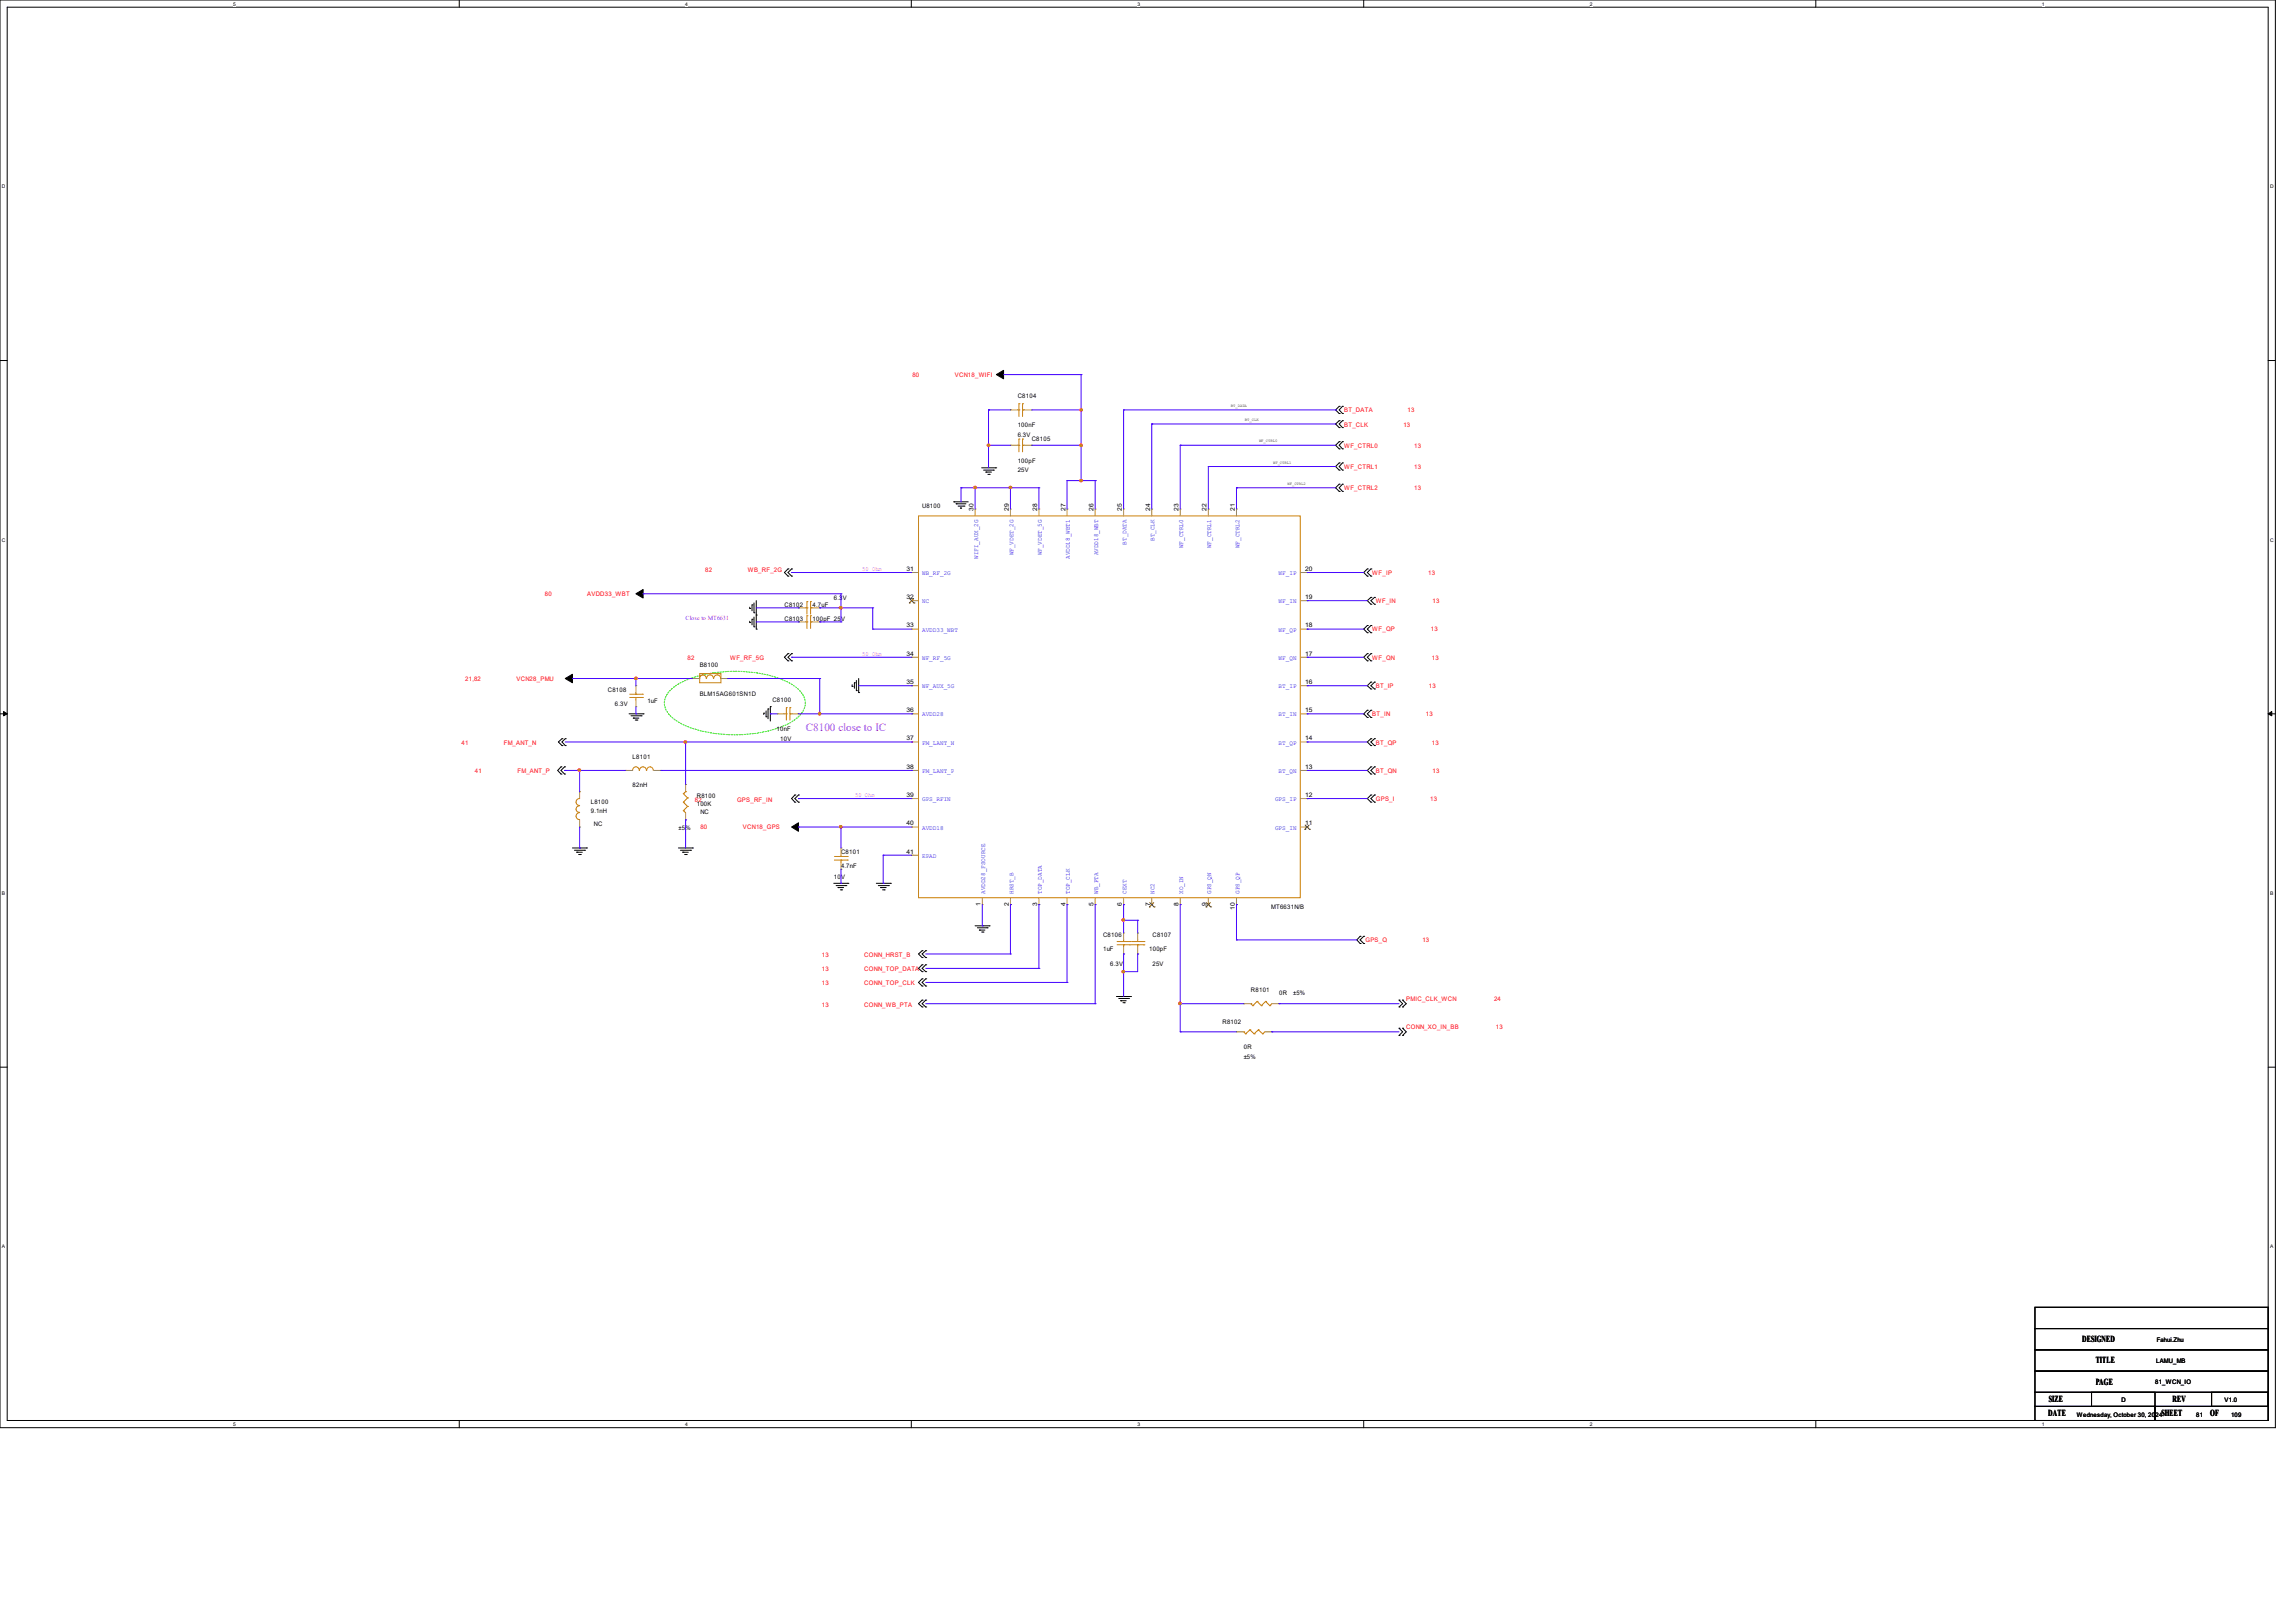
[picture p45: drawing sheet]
<svg xmlns="http://www.w3.org/2000/svg" width="297mm" height="210mm" viewBox="0 0 297 210" stroke-linecap="round" stroke-linejoin="round" font-family="sans-serif">
<defs><g id="words">
<text font-size="1.4" fill="#f0f" x="104.3" y="94.6">C8100 close to IC</text>
<g font-size="1.2">
<text x="269.5" y="173.7">DESIGNED</text>
<text x="271.2" y="176.4">TITLE</text>
<text x="271.2" y="179.2">PAGE</text>
<text x="265.1" y="183.3">DATE</text>
<text x="265.2" y="181.4">SIZE</text>
<text x="279.7" y="183.3">SHEET</text>
<text x="281.2" y="181.4">REV</text>
<text x="286" y="183.3">OF</text>
</g>
<g font-size=".8" fill="#f00">
<text x="118.1" y="48.8">80</text>
<text x="123.6" y="48.8">VCN18_WIFI</text>
<text x="174" y="53.3">BT_DATA</text>
<text x="182.2" y="53.3">13</text>
<text x="174" y="55.2">BT_CLK</text>
<text x="174" y="57.9">WF_CTRL0</text>
<text x="181.6" y="55.2">13</text>
<text x="183" y="57.9">13</text>
<text x="174" y="60.7">WF_CTRL1</text>
<text x="174" y="63.4">WF_CTRL2</text>
<text x="183" y="60.7">13</text>
<text x="183" y="63.4">13</text>
<text x="70.5" y="77.1">80</text>
<text x="76" y="77.1">AVDD33_WBT</text>
<text x="91.3" y="74">82</text>
<text x="96.8" y="74">WB_RF_2G</text>
<text x="177.6" y="74.4">WF_IP</text>
<text x="184.8" y="74.4">13</text>
<text x="177.6" y="81.7">WF_QP</text>
<text x="178.1" y="78.1">WF_IN</text>
<text x="185.2" y="81.7">13</text>
<text x="185.4" y="78.1">13</text>
<text x="60.2" y="88.1">21,82</text>
<text x="66.8" y="88.1">VCN28_PMU</text>
<text x="89" y="85.5">82</text>
<text x="94.5" y="85.5">WF_RF_5G</text>
<text x="177.6" y="85.3">WF_QN</text>
<text x="178.1" y="89">BT_IP</text>
<text x="184.9" y="89">13</text>
<text x="185.3" y="85.3">13</text>
<text x="177.6" y="92.7">BT_IN</text>
<text x="184.5" y="92.7">13</text>
<text x="59.7" y="96.4">41</text>
<text x="61.5" y="100.1">41</text>
<text x="65.2" y="96.4">FM_ANT_N</text>
<text x="67" y="100.1">FM_ANT_P</text>
<text x="178.1" y="96.3">BT_QP</text>
<text x="178.1" y="100">BT_QN</text>
<text x="185.3" y="96.3">13</text>
<text x="185.4" y="100">13</text>
<text x="89.9" y="103.8">82</text>
<text x="90.6" y="107.3">80</text>
<text x="95.4" y="103.8">GPS_RF_IN</text>
<text x="96.1" y="107.3">VCN18_GPS</text>
<text x="178.1" y="103.6">GPS_I</text>
<text x="185.1" y="103.6">13</text>
<text x="106.3" y="123.9">13</text>
<text x="106.3" y="125.7">13</text>
<text x="111.9" y="123.9">CONN_HRST_B</text>
<text x="111.9" y="125.7">CONN_TOP_DATA</text>
<text x="176.7" y="121.9">GPS_Q</text>
<text x="184.1" y="121.9">13</text>
<text x="106.3" y="127.5">13</text>
<text x="106.3" y="130.3">13</text>
<text x="111.9" y="127.5">CONN_TOP_CLK</text>
<text x="111.9" y="130.3">CONN_WB_PTA</text>
<text x="182" y="129.5">PMIC_CLK_WCN</text>
<text x="193.3" y="129.5">24</text>
<text x="182" y="133.2">CONN_XO_IN_BB</text>
<text x="193.6" y="133.2">13</text>
</g>
<g font-size=".8">
<text x="131.7" y="51.5">C8104</text>
<text x="131.7" y="55.3">100nF</text>
<text x="131.7" y="56.6">6.3V</text>
<text x="131.7" y="59.9">100pF</text>
<text x="133.5" y="57">C8105</text>
<text x="119.3" y="65.7">U8100</text>
<text x="131.7" y="61.1">25V</text>
<text x="126" y="66.1" transform="rotate(-90 126 66.1)">30</text>
<text x="130.6" y="66.1" transform="rotate(-90 130.6 66.1)">29</text>
<text x="134.2" y="66.1" transform="rotate(-90 134.2 66.1)">28</text>
<text x="137.9" y="66.1" transform="rotate(-90 137.9 66.1)">27</text>
<text x="141.5" y="66.1" transform="rotate(-90 141.5 66.1)">26</text>
<text x="145.2" y="66.1" transform="rotate(-90 145.2 66.1)">25</text>
<text x="148.8" y="66.1" transform="rotate(-90 148.8 66.1)">24</text>
<text x="152.5" y="66.1" transform="rotate(-90 152.5 66.1)">23</text>
<text x="156.2" y="66.1" transform="rotate(-90 156.2 66.1)">22</text>
<text x="159.8" y="66.1" transform="rotate(-90 159.8 66.1)">21</text>
<text x="107.9" y="77.6">6.3V</text>
<text x="117.3" y="77.5">32</text>
<text x="117.3" y="73.9">31</text>
<text x="168.9" y="77.5">19</text>
<text x="168.9" y="73.9">20</text>
<text x="101.5" y="78.5">C8102</text>
<text x="101.5" y="80.3">C8103</text>
<text x="105.2" y="78.5">4.7uF</text>
<text x="105.2" y="80.3">100pF 25V</text>
<text x="117.3" y="81.2">33</text>
<text x="168.9" y="81.2">18</text>
<text x="78.7" y="89.5">C8108</text>
<text x="90.6" y="86.3">B8100</text>
<text x="117.3" y="88.5">35</text>
<text x="117.3" y="84.8">34</text>
<text x="168.9" y="88.5">16</text>
<text x="168.9" y="84.8">17</text>
<text x="79.6" y="91.3">6.3V</text>
<text x="83.8" y="91">1uF</text>
<text x="90.6" y="90">BLM15AG601SN1D</text>
<text x="100" y="90.8">C8100</text>
<text x="100.5" y="94.6">10nF</text>
<text x="101" y="95.9">10V</text>
<text x="117.3" y="92.2">36</text>
<text x="117.3" y="95.8">37</text>
<text x="168.9" y="92.2">15</text>
<text x="168.9" y="95.8">14</text>
<text x="81.9" y="98.2">L8101</text>
<text x="81.9" y="101.9">82nH</text>
<text x="117.3" y="99.5">38</text>
<text x="168.9" y="99.5">13</text>
<text x="76.5" y="104.1">L8100</text>
<text x="76.5" y="105.2">9.1nH</text>
<text x="76.8" y="106.8">NC</text>
<text x="87.8" y="107.4">±5%</text>
<text x="90.2" y="103.2">R8100</text>
<text x="90.2" y="104.3">100K</text>
<text x="90.6" y="105.3">NC</text>
<text x="117.3" y="106.8">40</text>
<text x="117.3" y="103.1">39</text>
<text x="168.9" y="106.8">11</text>
<text x="168.9" y="103.1">12</text>
<text x="107.9" y="113.8">10V</text>
<text x="108.8" y="110.5">C8101</text>
<text x="108.8" y="112.3">4.7nF</text>
<text x="117.3" y="110.4">41</text>
<text x="126.9" y="117.3" transform="rotate(-90 126.9 117.3)">1</text>
<text x="130.6" y="117.3" transform="rotate(-90 130.6 117.3)">2</text>
<text x="134.2" y="117.3" transform="rotate(-90 134.2 117.3)">3</text>
<text x="137.9" y="117.3" transform="rotate(-90 137.9 117.3)">4</text>
<text x="141.5" y="117.3" transform="rotate(-90 141.5 117.3)">5</text>
<text x="145.2" y="117.3" transform="rotate(-90 145.2 117.3)">6</text>
<text x="148.8" y="117.3" transform="rotate(-90 148.8 117.3)">7</text>
<text x="152.5" y="117.3" transform="rotate(-90 152.5 117.3)">8</text>
<text x="156.2" y="117.3" transform="rotate(-90 156.2 117.3)">9</text>
<text x="159.8" y="117.7" transform="rotate(-90 159.8 117.7)">10</text>
<text x="164.5" y="117.6">MT6631N/B</text>
<text x="142.8" y="121.3">C8106</text>
<text x="142.8" y="123.1">1uF</text>
<text x="143.7" y="125">6.3V</text>
<text x="148.7" y="123">100pF</text>
<text x="149.1" y="121.3">C8107</text>
<text x="149.1" y="125">25V</text>
<text x="161.9" y="128.4">R8101</text>
<text x="165.5" y="128.8">0R</text>
<text x="167.4" y="128.8">±5%</text>
<text x="158.2" y="132.5">R8102</text>
<text x="161" y="135.8">0R</text>
<text x="161" y="137">±5%</text>
<text x="279.1" y="173.7">Fahui.Zhu</text>
<text x="278.9" y="179.1">81_WCN_IO</text>
<text x="279" y="176.4">LAMU_MB</text>
<text x="268.8" y="183.3">Wednesday, October 30, 2024</text>
<text x="274.5" y="181.5">D</text>
<text x="284.2" y="183.3">81</text>
<text x="287.9" y="181.5">V1.0</text>
<text x="288.7" y="183.3">109</text>
</g>
<g font-size=".8" fill="#00c">
<text x="131.1" y="71.9" transform="rotate(-90 131.1 71.9)">WF_VDET_2G</text>
<text x="134.8" y="71.9" transform="rotate(-90 134.8 71.9)">WF_VDET_5G</text>
<text x="142.1" y="71.9" transform="rotate(-90 142.1 71.9)">AVDD18_WBT</text>
<text x="145.8" y="70.5" transform="rotate(-90 145.8 70.5)">BT_DATA</text>
<text x="149.4" y="70" transform="rotate(-90 149.4 70)">BT_CLK</text>
<text x="153.1" y="70.9" transform="rotate(-90 153.1 70.9)">WF_CTRL0</text>
<text x="156.8" y="70.9" transform="rotate(-90 156.8 70.9)">WF_CTRL1</text>
<text x="160.4" y="70.9" transform="rotate(-90 160.4 70.9)">WF_CTRL2</text>
<text x="119.3" y="74.4">WB_RF_2G</text>
<text x="126.6" y="72.3" transform="rotate(-90 126.6 72.3)">WIFI_AUX_2G</text>
<text x="138.5" y="72.3" transform="rotate(-90 138.5 72.3)">AVDD18_WBT1</text>
<text x="165.5" y="74.4">WF_IP</text>
<text x="119.3" y="81.7">AVDD33_WBT</text>
<text x="119.3" y="78.1">NC</text>
<text x="165.5" y="78.1">WF_IN</text>
<text x="165.5" y="81.7">WF_QP</text>
<text x="119.3" y="89.1">WF_AUX_5G</text>
<text x="119.3" y="85.4">WF_RF_5G</text>
<text x="165.5" y="89.1">BT_IP</text>
<text x="165.5" y="85.4">WF_QN</text>
<text x="119.3" y="92.7">AVDD28</text>
<text x="165.5" y="92.7">BT_IN</text>
<text x="119.3" y="96.3">FM_LANT_N</text>
<text x="119.3" y="100">FM_LANT_P</text>
<text x="165.5" y="100">BT_QN</text>
<text x="165.5" y="96.3">BT_QP</text>
<text x="119.3" y="107.4">AVDD18</text>
<text x="119.3" y="103.7">GPS_RFIN</text>
<text x="165" y="107.4">GPS_IN</text>
<text x="165" y="103.7">GPS_IP</text>
<text x="119.3" y="111">EPAD</text>
<text x="127.5" y="115.7" transform="rotate(-90 127.5 115.7)">AVDD28_FSOURCE</text>
<text x="131.1" y="115.7" transform="rotate(-90 131.1 115.7)">HRST_B</text>
<text x="134.8" y="115.7" transform="rotate(-90 134.8 115.7)">TOP_DATA</text>
<text x="138.5" y="115.7" transform="rotate(-90 138.5 115.7)">TOP_CLK</text>
<text x="142.1" y="115.7" transform="rotate(-90 142.1 115.7)">WB_PTA</text>
<text x="145.8" y="115.7" transform="rotate(-90 145.8 115.7)">CEXT</text>
<text x="149.4" y="115.7" transform="rotate(-90 149.4 115.7)">NC2</text>
<text x="153.1" y="115.7" transform="rotate(-90 153.1 115.7)">XO_IN</text>
<text x="156.8" y="115.7" transform="rotate(-90 156.8 115.7)">GPS_QN</text>
<text x="160.4" y="115.7" transform="rotate(-90 160.4 115.7)">GPS_QP</text>
</g>
<g font-size=".8" fill="#f0f">
<text x="111.6" y="73.8">50 Ohm</text>
<text x="88.7" y="80.3">Close to MT6631</text>
<text x="111.6" y="84.8">50 Ohm</text>
<text x="110.7" y="103.1">50 Ohm</text>
</g>
<g font-size=".6">
<text x="30.2" y=".7">5</text>
<text x="88.7" y=".7">4</text>
<text x="147.2" y=".7">3</text>
<text x="205.7" y=".7">2</text>
<text x="264.2" y=".7">1</text>
<text x=".3" y="24.4">D</text>
<text x="293.8" y="24.4">D</text>
<text x=".3" y="70.1">C</text>
<text x="293.8" y="70.1">C</text>
<text x=".3" y="115.8">B</text>
<text x="293.8" y="115.8">B</text>
<text x=".3" y="161.5">A</text>
<text x="293.8" y="161.5">A</text>
<text x="30.2" y="184.5">5</text>
<text x="88.7" y="184.5">4</text>
<text x="147.2" y="184.5">3</text>
<text x="205.7" y="184.5">2</text>
<text x="264.2" y="184.5">1</text>
</g>
<g font-size=".5">
<text x="159.3" y="52.7">BT_DATA</text>
<text x="161.1" y="54.5">BT_CLK</text>
<text x="162.9" y="57.2">WF_CTRL0</text>
<text x="164.8" y="60">WF_CTRL1</text>
<text x="166.6" y="62.7">WF_CTRL2</text>
</g>
</g></defs>
<path d="M0 0h294.5v184.7h-294.5zM.9 .9h292.6v182.9h-292.6z" fill="none" stroke="#000" stroke-width=".13"/>
<g fill="#fff">
<path d="M30.2 .1h.3v.7h-.3z"/>
<path d="M30.2 183.9h.3v.8h-.3z"/>
</g>
<path d="M59.4 0v.9M59.4 183.8v.9" fill="none" stroke="#000" stroke-width=".13"/>
<g fill="#fff">
<path d="M88.7 .1h.3v.7h-.3z"/>
<path d="M88.7 183.9h.3v.8h-.3z"/>
</g>
<path d="M117.9 0v.9M117.9 183.8v.9" fill="none" stroke="#000" stroke-width=".13"/>
<g fill="#fff">
<path d="M147.2 .1h.3v.7h-.3z"/>
<path d="M147.2 183.9h.3v.8h-.3z"/>
</g>
<path d="M176.5 0v.9M176.5 183.8v.9" fill="none" stroke="#000" stroke-width=".13"/>
<g fill="#fff">
<path d="M205.7 .1h.4v.7h-.4z"/>
<path d="M205.7 183.9h.4v.8h-.4z"/>
</g>
<path d="M235 0v.9M235 183.8v.9" fill="none" stroke="#000" stroke-width=".13"/>
<g fill="#fff">
<path d="M264.2 .1h.4v.7h-.4z"/>
<path d="M264.2 183.9h.4v.8h-.4z"/>
<path d="M.3 23.8h.4v.7h-.4z"/>
<path d="M293.8 23.8h.5v.7h-.5z"/>
<path d="M.3 69.5h.4v.7h-.4z"/>
<path d="M293.8 69.5h.5v.7h-.5z"/>
</g>
<path d="M0 46.7h.9M293.5 46.7h1" fill="none" stroke="#000" stroke-width=".13"/>
<g fill="#fff">
<path d="M.3 115.2h.4v.8h-.4z"/>
<path d="M293.8 115.2h.4v.8h-.4z"/>
</g>
<path d="M0 92.4h.9M293.5 92.4h1" fill="none" stroke="#000" stroke-width=".13"/>
<path d="M.5 92.1l.4 .3-.4 .2zM293.5 92.4l.5-.3v.5z" fill="#000" stroke="#000" stroke-width=".13"/>
<g fill="#fff">
<path d="M.3 161h.3v.7h-.3z"/>
<path d="M293.8 161h.4v.7h-.4z"/>
</g>
<g fill="none" stroke="#000" stroke-width=".13">
<path d="M173.3 52.6h.1M173.3 53.5h.1M173.3 54.4h.1M173.3 55.3h.1M173.3 57.1h.1M173.3 58.1h.1M173.3 59.9h.1M173.3 52.6l-.5 .4 .5 .5M173.3 54.4l-.5 .5 .5 .4M173.3 57.1l-.5 .5 .5 .5M173.3 59.9l-.5 .5 .5 .4M173.7 53.5h.1"/>
<path d="M173.7 52.6h.1M173.7 55.3h.1M173.7 54.4h.1M173.7 58.1h.1M173.7 57.1h.1M173.7 59.9h.1M173.7 52.6l-.4 .4 .4 .5M173.7 54.4l-.4 .5 .4 .4M173.7 57.1l-.4 .5 .4 .5M173.7 59.9l-.4 .5 .4 .4M97 78.7h.1M97 78.6v.1"/>
<path d="M97.3 78.3h.1M97.3 78.3v.7M97.6 79.3h.1M97.6 78v1.3M97.6 79.8v1.3M97.9 79.6h.1M97.9 77.7v3.7M102 73.6h.1M102 74.5h.1M102 73.6l-.5 .5 .5 .4M102.4 73.6h.1M102.4 74.5h.1"/>
<path d="M102.4 73.6l-.4 .5 .4 .4M123.4 64.9h.1M123.4 64.9h1.9M123.7 65.2h.1M123.7 65.2h1.3M124 65.5h.8M124.3 65.7h.1M124.3 65.7h.2M124.8 65.5h.1M127 60.5h1.9M127.3 60.8h1.3M127.6 61.1h.1"/>
<path d="M127.6 61.1h.7M127.8 61.4h.2M128 61.4h.1M128.6 60.8h.1M128.9 60.5h.1M173.3 60.8h.1M173.3 62.7h.1M173.3 63.6h.1M173.3 62.7l-.5 .4 .5 .5M173.7 60.8h.1M173.7 63.6h.1M173.7 62.7h.1"/>
<path d="M173.7 62.7l-.4 .4 .4 .5M177 73.6h.1M177 74.5h.1M177 73.6l-.5 .5 .5 .4M177.4 74.5h.1M177.4 73.6h.1M177.4 77.3h.1M177.4 78.2h.1M177.4 73.6l-.4 .5 .4 .4M177.4 77.3l-.4 .4 .4 .5M177.9 78.2h.1M177.9 77.3h.1"/>
<path d="M177.9 77.3l-.5 .4 .5 .5M72.6 99.2h.1M72.6 99.2l-.4 .5 .4 .5M72.7 95.6h.1M72.7 96.5h.1M72.7 95.6l-.4 .4 .4 .5M73.1 99.2h.1M73.1 99.2l-.5 .5 .5 .5M73.2 95.6h.1M73.2 96.5h.1M73.2 95.6l-.5 .4 .5 .5M81.4 92.4h1.8"/>
<path d="M81.7 92.6h1.3M82 92.9h.1M82 92.9h.7M82.2 93.2h.2M82.4 93.2h.1M83 92.6h.1M83.2 92.4h.1M97 80.6h.1M97 80.4v.2M97.3 80.1h.1M97.3 80.1v.8M97.6 81.1h.1"/>
<path d="M97.9 81.4h.1M98.8 92.3h.1M98.8 92.3v.2M99.1 92.8h.1M99.1 92v.8M99.4 91.7h.1M99.4 91.7v1.3M99.7 91.4h.1M99.7 91.4v1.9M102 84.6h.1M102 85.5h.1M102 84.6l-.5 .4 .5 .5"/>
<path d="M102.4 84.6h.1M102.4 85.5h.1M102.4 84.6l-.4 .4 .4 .5M110.3 88.8h.1M110.3 88.6v.2M110.6 88.3h.1M110.6 88.3v.8M110.8 89.4h.1M110.8 88.1v1.3M111.1 89.6h.1M111.1 87.8v1.8M177 80.9h.1"/>
<path d="M177 81.9h.1M177 84.6h.1M177 85.5h.1M177 91.9h.1M177 92.8h.1M177 80.9l-.5 .5 .5 .5M177 84.6l-.5 .4 .5 .5M177 91.9l-.5 .5 .5 .4M177.4 81.9h.1M177.4 80.9h.1M177.4 85.5h.1M177.4 84.6h.1"/>
<path d="M177.4 88.3h.1M177.4 89.2h.1M177.4 92.8h.1M177.4 91.9h.1M177.4 95.6h.1M177.4 96.5h.1M177.4 99.2h.1M177.4 80.9l-.4 .5 .4 .5M177.4 84.6l-.4 .4 .4 .5M177.4 88.3l-.4 .4 .4 .5M177.4 91.9l-.4 .5 .4 .4M177.4 95.6l-.4 .4 .4 .5"/>
<path d="M177.4 99.2l-.4 .5 .4 .5M177.9 89.2h.1M177.9 88.3h.1M177.9 96.5h.1M177.9 95.6h.1M177.9 99.2h.1M177.9 88.3l-.5 .4 .5 .5M177.9 95.6l-.5 .4 .5 .5M177.9 99.2l-.5 .5 .5 .5M72.6 100.2h.1M73.1 100.2h.1M74.1 109.7h1.8"/>
<path d="M74.3 110h1.3M74.6 110.3h.1M74.6 110.3h.8M74.9 110.6h.2M75.1 110.6h.1M75.6 110h.1M75.9 109.7h.1M87.8 109.7h1.8M88.1 110h1.3M88.3 110.3h.1M88.3 110.3h.8M88.6 110.6h.2"/>
<path d="M88.8 110.6h.1M89.4 110h.1M89.6 109.7h.1M102.9 102.9h.1M102.9 103.8h.1M102.9 102.9l-.5 .4 .5 .5M103.3 102.9h.1M103.3 103.8h.1M103.3 102.9l-.4 .4 .4 .5M107.9 114.3h1.8M108.2 114.6h1.3M108.5 114.9h.1"/>
<path d="M108.5 114.9h.7M108.8 115.1h.1M108.9 115.1h.1M109.5 114.6h.1M109.7 114.3h.1M113.4 114.3h1.8M113.7 114.6h1.3M114 114.9h.1M114 114.9h.7M114.2 115.1h.2M114.4 115.1h.1M115 114.6h.1"/>
<path d="M115.2 114.3h.1M126.2 119.8h1.8M128 119.8h.1M177.4 100.2h.1M177.4 102.9h.1M177.4 103.8h.1M177.4 102.9l-.4 .4 .4 .5M177.9 100.2h.1M177.9 103.8h.1M177.9 102.9h.1M177.9 102.9l-.5 .4 .5 .5M0 138.1h.9"/>
<path d="M119.3 123h.1M119.3 123.9h.1M119.3 124.8h.1M119.3 125.7h.1M119.3 126.7h.1M119.3 127.6h.1M119.3 129.4h.1M119.3 130.3h.1M119.3 123l-.4 .4 .4 .5M119.3 124.8l-.4 .5 .4 .4M119.3 126.7l-.4 .4 .4 .5M119.3 129.4l-.4 .5 .4 .4"/>
<path d="M119.8 123h.1M119.8 123.9h.1M119.8 124.8h.1M119.8 125.7h.1M119.8 126.7h.1M119.8 127.6h.1M119.8 129.4h.1M119.8 130.3h.1M119.8 123l-.5 .4 .5 .5M119.8 124.8l-.5 .5 .5 .4M119.8 126.7l-.5 .4 .5 .5M119.8 129.4l-.5 .5 .5 .4"/>
<path d="M126.5 120.1h1.3M126.7 120.4h.1M126.7 120.4h.8M127 120.6h.2M127.2 120.6h.1M127.8 120.1h.1M144.5 128.9h1.8M144.8 129.2h1.2M145 129.5h.1M145 129.5h.8M145.3 129.8h.2M145.5 129.8h.1"/>
<path d="M146 129.2h.1M146.3 128.9h.1M176 121.2h.1M176 122.1h.1M176 121.2l-.4 .4 .4 .5M176.5 122.1h.1M176.5 121.2h.1M176.5 121.2l-.5 .4 .5 .5M181.1 130.3h.1M181.1 129.4h.1M181.1 134h.1M181.1 133.1h.1"/>
<path d="M181.1 129.4l.4 .5-.4 .4M181.1 133.1l.4 .4-.4 .5M181.5 130.3h.1M181.5 129.4h.1M181.5 134h.1M181.5 133.1h.1M181.5 129.4l.5 .5-.5 .4M181.5 133.1l.5 .4-.5 .5M293.5 138.1h1M263.4 177.4h30.1v2.8h-30.1zM263.4 171.9h30.1v2.8h-30.1zM263.4 169.2h30.1v2.7h-30.1z"/>
<path d="M263.4 174.7h30.1v2.7h-30.1zM263.4 180.2h30.1v1.8h-30.1zM263.4 182h15.5v1.8h-15.5zM270.7 180.2h8.2v1.8h-8.2zM278.9 182h14.6v1.8h-14.6zM286.2 180.2h7.3v1.8h-7.3z"/>
</g>
<path d="M86.8 89.2a10.4 10.4 0 0 1 5.7-2.2 17.2 17.2 0 0 1 9.5 1.3 4.1 4.1 0 0 1 2.1 2.1 2.21 2.21 0 0 1-.7 2.3 10.4 10.4 0 0 1-5.7 2.2 17.2 17.2 0 0 1-9.5-1.2 4.1 4.1 0 0 1-2.1-2.1 2.21 2.21 0 0 1 .7-2.4z" fill="none" stroke="#0f0" stroke-width=".13"/>
<g fill="#000" stroke="#000" stroke-width=".13">
<path d="M128.9 48.5l1-.6v1.1z" fill-rule="evenodd"/>
<path d="M82.3 76.8l.9-.5v1.1z" fill-rule="evenodd"/>
<path d="M73.2 87.8l.9-.6v1.1z" fill-rule="evenodd"/>
<path d="M102.4 107l.9-.5v1.1z" fill-rule="evenodd"/>
</g>
<g fill="none" stroke="#cc8006" stroke-width=".13">
<path d="M131.7 53h.2M131.7 57.6h.2M131.9 53h.1M131.9 52.2h.1M131.9 57.6h.1M131.9 56.8h.1M131.9 52.2v1.7M131.9 56.8v1.7M132.3 52.2h.1M132.3 53h.1M132.3 56.8h.1M132.3 57.6h.1"/>
<path d="M132.3 53h.3M132.3 52.2v1.7M132.3 56.8v1.7M132.3 57.6h.3M104.3 78.7h.1M104.4 78.7h.1M104.4 77.9h.1M104.4 79.7h.1M104.4 77.9v1.6M104.4 79.7v1.6M104.9 77.9h.1M104.9 78.7h.1"/>
<path d="M104.9 79.7h.1M104.9 78.7h.3M104.9 77.9v1.6M104.9 79.7v1.6M118.9 66.8h49.4v49.4h-49.4zM81.5 90.3h1.6M81.5 89.8h1.6M82.3 89.8h.1M82.3 90.3h.1M82.3 89.6v.2M82.3 90.3v.3M82.7 99.7a.43 .43 0 0 0-.4-.5 .43 .43 0 0 0-.4 .5"/>
<path d="M83.1 90.3h.1M83.1 89.8h.1M83.7 99.7a.44 .44 0 0 0-.5-.5 .44 .44 0 0 0-.4 .5M84.5 99.7a.43 .43 0 0 0-.4-.5 .43 .43 0 0 0-.4 .5M90.6 87.2h2.7v1.1h-2.7zM91.4 87.8a.43 .43 0 0 0-.4-.5 .43 .43 0 0 0-.4 .5M92.3 87.8a.44 .44 0 0 0-.4-.5 .44 .44 0 0 0-.5 .5M93.3 87.8a.44 .44 0 0 0-.5-.5 .44 .44 0 0 0-.4 .5M101.5 92.4h.3M101.8 91.6h.1M101.8 92.4h.1M101.8 91.6v1.6"/>
<path d="M102.2 92.4h.1M102.2 91.6h.1M102.2 92.4h.2M102.2 91.6v1.6M104.3 80.5h.1M104.4 80.5h.1M104.9 80.5h.1M104.9 80.5h.3M75 105.2a.44 .44 0 0 0-.5 .4 .44 .44 0 0 0 .5 .4M75 104.3a.42 .42 0 0 0-.5 .4 .42 .42 0 0 0 .5 .4M75 103.3a.44 .44 0 0 0-.5 .5 .44 .44 0 0 0 .5 .4M88.4 104.9h.1"/>
<path d="M88.4 103.8h.1M88.4 102.7h.1M88.4 104.9l.3 .3M88.4 103.8l.6 .6M88.4 102.7l.6 .6M88.7 102.4h.1M88.7 102.4l-.3 .3M89 104.4h.1M89 103.3h.1M89 104.4l-.6 .5M89 103.3l-.6 .5M108 111.3h1.6"/>
<path d="M108 110.8h1.6M108.8 110.8h.1M108.8 111.3h.1M108.8 110.7v.1M108.8 111.3v.3M109.6 111.3h.1M109.6 110.8h.1M144.6 122.3h1.6M144.6 121.8h1.6M145.4 121.8h.1M145.4 122.3h.1M145.4 121.6v.2"/>
<path d="M145.4 122.3v.3M146.2 122.3h.1M146.2 121.8h.1M146.4 122.3h1.6M146.4 121.8h1.6M147.2 121.8h.1M147.2 122.3h.1M147.2 121.6v.2M147.2 122.3v.3M148 122.3h.1M148 121.8h.1M161 133.5h.1"/>
<path d="M161 133.5l.2 .3M161.2 133.8h.1M161.8 133.3h.1M161.8 133.3l.5 .5M161.8 133.3l-.6 .5M161.9 129.9h.1M161.9 129.9l.2 .2M162.1 130.1h.1M162.3 133.8h.1M162.7 129.6h.1M162.7 129.6l.5 .5M162.7 129.6l-.6 .5"/>
<path d="M162.9 133.3h.1M162.9 133.3l.5 .5M162.9 133.3l-.6 .5M163.2 130.1h.1M163.4 133.8h.1M163.7 133.5l-.3 .3M163.8 129.6h.1M163.8 129.6l.5 .5M163.8 129.6l-.6 .5M164.3 130.1h.1M164.6 129.9l-.3 .2"/>
</g>
<g fill="none" stroke="#a84" stroke-width=".13">
<path d="M130.8 53h.1M130.8 57.6h.1M130.8 53h.9M130.8 57.6h.9M132.6 53h.9M132.6 57.6h.9M133.5 53h.1M133.5 57.6h.1M103.3 78.7h.1M103.3 78.7h1M105.2 78.7h.9M106.1 78.7h.1"/>
<path d="M118 77.7h.1M118 74.1h.1M118 77.7h.9M118 74.1h.9M126.2 65.9h.1M126.2 65.9v.9M130.8 65.9h.1M130.8 65.9v.9M134.5 65.9h.1M134.5 65.9v.9M138.1 65.9h.1M138.1 65.9v.9"/>
<path d="M141.7 65.9h.1M141.7 65.9v.9M145.4 65.9h.1M145.4 65.9v.9M149.1 65.9h.1M149.1 65.9v.9M152.7 65.9h.1M152.7 65.9v.9M156.4 65.9h.1M156.4 65.9v.9M160 65.9h.1M160 65.9v.9"/>
<path d="M168.3 77.7h.9M168.3 74.1h.9M169.2 77.7h.1M169.2 74.1h.1M80.9 99.7h.1M80.9 99.7h1M82.3 91.4h.1M82.3 88.7h.1M82.3 88.7v.9M82.3 90.6v.8M84.6 99.7h.9M85.5 99.7h.1"/>
<path d="M89.6 87.8h.1M89.6 87.8h1M93.3 87.8h.9M94.2 87.8h.1M100.6 92.4h.1M100.6 92.4h.9M102.4 92.4h.9M103.3 80.5h.1M103.3 92.4h.1M103.3 80.5h1M105.2 80.5h.9M106.1 80.5h.1"/>
<path d="M118 92.4h.1M118 81.4h.1M118 96h.1M118 99.7h.1M118 88.7h.1M118 85h.1M118 99.7h.9M118 92.4h.9M118 81.4h.9M118 88.7h.9M118 96h.9M118 85h.9"/>
<path d="M168.3 99.7h.9M168.3 92.4h.9M168.3 81.4h.9M168.3 88.7h.9M168.3 96h.9M168.3 85h.9M169.2 92.4h.1M169.2 88.7h.1M169.2 99.7h.1M169.2 96h.1M169.2 85h.1M169.2 81.4h.1"/>
<path d="M75 107h.1M75 102.4h.1M75 102.4v.9M75 106.1v.9M88.7 106.1h.1M88.7 101.5h.1M88.7 101.5v.9M88.7 105.2v.9M108.8 112.5h.1M108.8 109.7h.1M108.8 109.7v1M108.8 111.6v.9"/>
<path d="M118 107h.1M118 110.7h.1M118 103.3h.1M118 107h.9M118 110.7h.9M118 103.3h.9M127.1 117.1h.1M127.1 116.2v.9M130.8 117.1h.1M130.8 116.2v.9M134.5 117.1h.1M134.5 116.2v.9"/>
<path d="M138.1 117.1h.1M138.1 116.2v.9M141.7 117.1h.1M141.7 116.2v.9M145.4 117.1h.1M145.4 116.2v.9M149.1 117.1h.1M149.1 116.2v.9M152.7 117.1h.1M152.7 116.2v.9M156.4 117.1h.1M156.4 116.2v.9"/>
<path d="M160 117.1h.1M160 116.2v.9M168.3 107h.9M168.3 103.3h.9M169.2 107h.1M169.2 103.3h.1M145.4 123.4h.1M145.4 120.7h.1M145.4 120.7v.9M145.4 122.6v.8M147.2 123.4h.1M147.2 120.7h.1"/>
<path d="M147.2 120.7v.9M147.2 122.6v.8M160 133.5h.1M160 133.5h1M161 129.9h.1M161 129.9h.9M163.7 133.5h.9M164.6 133.5h.1M164.6 129.9h.9M165.5 129.9h.1"/>
</g>
<g fill="none" stroke="#804000" stroke-width=".13">
<path d="M117.7 78h.1M117.7 77.5l.6 .5M118.2 77.5l-.5 .5M118.3 78h.1M148.8 117.3h.1M148.8 116.8l.6 .5M149.3 116.8l-.5 .5M149.4 117.3h.1M156.1 117.3h.1M156.1 116.8l.6 .5M156.6 116.8l-.5 .5M156.7 117.3h.1"/>
<path d="M168.9 107.3h.1M168.9 106.8l.6 .5M169.4 106.8l-.5 .5M169.5 107.3h.1"/>
</g>
<g fill="none" stroke="#4200ff" stroke-width=".13">
<path d="M127.9 53h.1M127.9 57.6h.1M127.9 53h2.9M127.9 53v7.5M127.9 57.6h2.9M129.9 48.5h10M133.5 53h6.4M133.5 57.6h6.4M139.9 53h.1M139.9 57.6h.1M139.9 48.5h.1M139.9 48.5v13.7"/>
<path d="M145.4 53h.1M145.4 53h27.4M145.4 53v12.9M149.1 54.9h.1M149.1 54.9v11M149.1 54.9h23.7M152.7 57.6h.1M152.7 57.6h20.1M152.7 57.6v8.3M172.8 53h.1M83.2 76.8h.1M83.2 76.8h25.6"/>
<path d="M97.9 78.7h5.4M102.4 74.1h.1M102.4 74.1h15.6M103.3 78.7h.1M106.1 78.7h.1M106.1 78.7h6.8M108.8 76.8h.1M108.8 78.7h.1M108.8 76.8v3.7M112.9 78.7h.1M112.9 78.7v2.7M124.4 63.1h.1"/>
<path d="M124.4 63.1v1.8M124.4 63.1h10.1M126.2 63.1h.1M126.2 63.1v2.8M130.8 63.1h.1M130.8 63.1v2.8M134.5 63.1h.1M134.5 63.1v2.8M138.1 62.2h.1M138.1 62.2v3.7M138.1 62.2h3.6M139.9 62.2h.1"/>
<path d="M141.7 62.2h.1M141.7 62.2v3.7M156.4 60.4h.1M156.4 60.4h16.4M156.4 60.4v5.5M160 63.1h.1M160 63.1h12.8M160 63.1v2.8M169.2 74.1h.1M169.2 77.7h.1M169.2 74.1h7.3M169.2 77.7h7.8"/>
<path d="M73.1 99.7h.1M73.1 99.7h7.8M73.2 96h44.8M74.1 87.8h.1M74.1 87.8h15.5M75 99.7h.1M75 99.7v2.7M82.3 87.8h.1M82.3 92.4h.1M82.3 87.8v.9M82.3 91.4v1M85.5 99.7h32.5"/>
<path d="M88.7 96h.1M88.7 96v5.5M94.2 87.8h.1M94.2 87.8h11.9M97.9 80.5h5.4M99.7 92.4h.1M99.7 92.4h.9M102.4 85h.1M102.4 85h15.6M103.3 80.5h.1M103.3 92.4h14.7M106.1 80.5h.1"/>
<path d="M106.1 87.8h.1M106.1 92.4h.1M106.1 80.5h2.7M106.1 87.8v4.6M108.8 80.5h.1M111.1 88.7h6.9M112.9 81.4h.1M112.9 81.4h5.1M118 88.7h.1M118 92.4h.1M118 99.7h.1M118 96h.1"/>
<path d="M169.2 81.4h.1M169.2 85h.1M169.2 88.7h.1M169.2 92.4h.1M169.2 96h.1M169.2 99.7h.1M169.2 81.4h7.3M169.2 85h7.3M169.2 88.7h7.8M169.2 92.4h7.3M169.2 96h7.8M169.2 99.7h7.8"/>
<path d="M75 109.7h.1M75 107v2.7M88.7 106.1h.1M88.7 106.1v3.6M103.3 103.3h.1M103.3 107h.1M103.3 103.3h14.7M103.3 107h14.7M108.8 107h.1M108.8 114.3h.1M108.8 107v2.7M108.8 112.5v1.8"/>
<path d="M114.3 110.7h.1M114.3 114.3h.1M114.3 110.7h3.7M114.3 110.7v3.6M127.1 119.8h.1M127.1 117.1v2.7M130.8 117.1h.1M130.8 117.1v6.3M134.5 117.1h.1M134.5 117.1v8.2M138.1 117.1h.1M138.1 117.1v10"/>
<path d="M141.7 117.1h.1M141.7 117.1v12.8M145.4 117.1h.1M145.4 119.1h.1M145.4 117.1v3.6M145.4 119.1h1.8M147.2 119.1h.1M147.2 119.1v1.6M152.7 117.1h.1M152.7 117.1v16.4M160 117.1h.1M160 117.1v4.5"/>
<path d="M169.2 103.3h.1M169.2 103.3h7.8M119.8 123.4h11M119.8 125.3h14.7M119.8 127.1h18.3M119.8 129.9h21.9M130.8 123.4h.1M134.5 125.3h.1M138.1 127.1h.1M141.7 129.9h.1M145.4 123.4h.1M145.4 125.7h.1"/>
<path d="M145.4 123.4v5.5M147.2 123.4h.1M147.2 123.4v2.3h-1.8M152.7 129.9h.1M152.7 133.5h.1M152.7 129.9h8.3M152.7 133.5h7.3M160 121.6h.1M160 121.6h15.6M164.6 133.5h.1M164.6 133.5h16.5M165.5 129.9h.1"/>
<path d="M165.5 129.9h15.6"/>
</g>
<g fill="#f00" stroke="#f00" stroke-width=".13">
<path d="M139.8 52.9h.2v.2h-.2z" fill-rule="evenodd"/>
<path d="M127.8 57.5h.3v.2h-.3z" fill-rule="evenodd"/>
<path d="M130.6 63h.3v.2h-.3z" fill-rule="evenodd"/>
<path d="M126.1 63h.2v.2h-.2z" fill-rule="evenodd"/>
<path d="M108.7 78.5h.2v.2h-.2z" fill-rule="evenodd"/>
<path d="M82.2 87.7h.2v.2h-.2z" fill-rule="evenodd"/>
<path d="M88.6 95.9h.2v.2h-.2z" fill-rule="evenodd"/>
<path d="M74.9 99.5h.2v.3h-.2z" fill-rule="evenodd"/>
<path d="M108.7 106.9h.2v.2h-.2z" fill-rule="evenodd"/>
<path d="M152.6 129.7h.2v.2h-.2z" fill-rule="evenodd"/>
<path d="M145.3 118.9h.2v.2h-.2z" fill-rule="evenodd"/>
<path d="M145.3 125.6h.2v.2h-.2z" fill-rule="evenodd"/>
<path d="M139.8 57.5h.2v.2h-.2z" fill-rule="evenodd"/>
<path d="M139.8 62.1h.2v.2h-.2z" fill-rule="evenodd"/>
<path d="M139.8 52.9h.2v.2h-.2z" fill-rule="evenodd"/>
<path d="M127.8 57.5h.3v.2h-.3z" fill-rule="evenodd"/>
<path d="M130.6 63h.3v.2h-.3z" fill-rule="evenodd"/>
<path d="M126.1 63h.2v.2h-.2z" fill-rule="evenodd"/>
<path d="M108.7 78.5h.2v.2h-.2z" fill-rule="evenodd"/>
<path d="M82.2 87.7h.2v.2h-.2z" fill-rule="evenodd"/>
<path d="M88.6 95.9h.2v.2h-.2z" fill-rule="evenodd"/>
<path d="M74.9 99.5h.2v.3h-.2z" fill-rule="evenodd"/>
<path d="M108.7 106.9h.2v.2h-.2z" fill-rule="evenodd"/>
<path d="M152.6 129.7h.2v.2h-.2z" fill-rule="evenodd"/>
<path d="M145.3 118.9h.2v.2h-.2z" fill-rule="evenodd"/>
<path d="M145.3 125.6h.2v.2h-.2z" fill-rule="evenodd"/>
<path d="M139.8 57.5h.2v.2h-.2z" fill-rule="evenodd"/>
<path d="M139.8 62.1h.2v.2h-.2z" fill-rule="evenodd"/>
<circle cx="106.1" cy="92.3" r=".16"/>
</g>
<use href="#words"/>
</svg>
